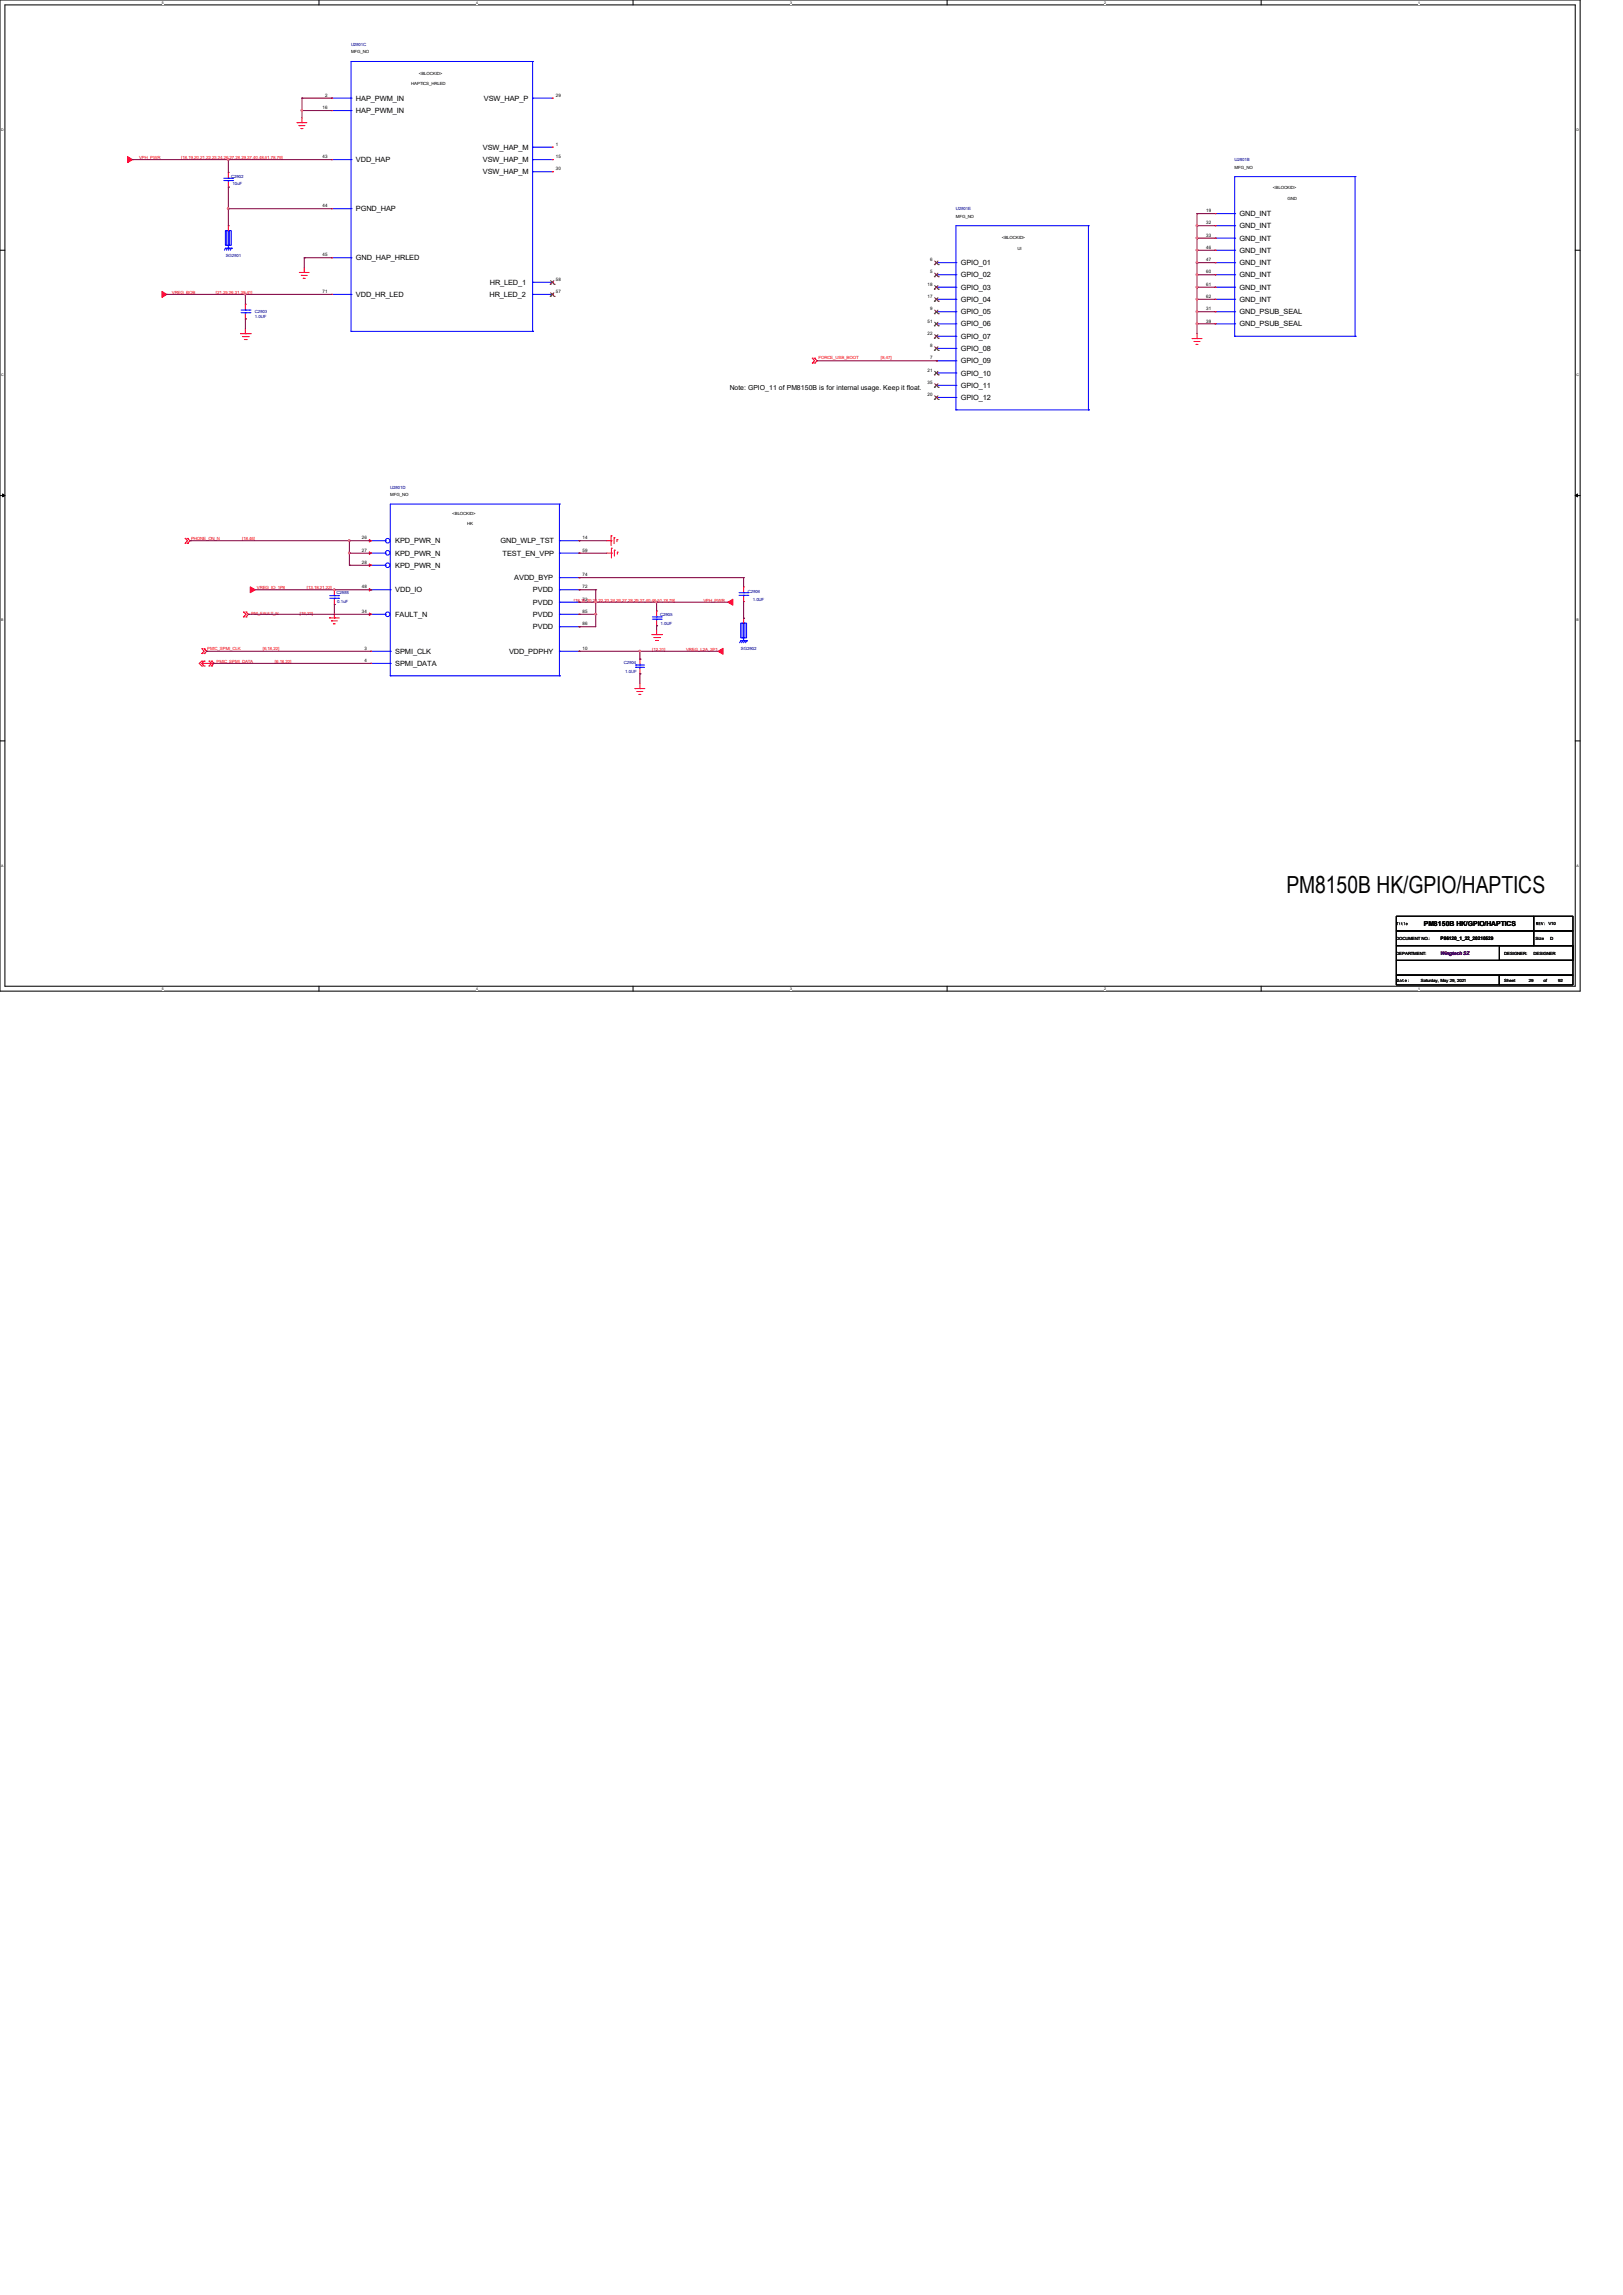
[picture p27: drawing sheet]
<svg xmlns="http://www.w3.org/2000/svg" width="210mm" height="297mm" viewBox="0 0 210 297" stroke-linecap="round" stroke-linejoin="round" font-family="sans-serif">
<defs><g id="words">
<text font-size="3" x="166.5" y="115.6">PM8150B HK/GPIO/HAPTICS</text>
<g font-size=".9">
<text x="46.1" y="13">HAP_PWM_IN</text>
<text x="46.1" y="14.6">HAP_PWM_IN</text>
<text x="62.6" y="13">VSW_HAP_P</text>
<text x="46.1" y="21">VDD_HAP</text>
<text x="62.5" y="19.4">VSW_HAP_M</text>
<text x="62.5" y="21">VSW_HAP_M</text>
<text x="62.5" y="22.6">VSW_HAP_M</text>
<text x="46.1" y="27.3">PGND_HAP</text>
<text x="160.4" y="28">GND_INT</text>
<text x="160.4" y="29.5">GND_INT</text>
<text x="46.1" y="33.7">GND_HAP_HRLED</text>
<text x="124.3" y="34.3">GPIO_01</text>
<text x="124.3" y="35.9">GPIO_02</text>
<text x="160.4" y="31.2">GND_INT</text>
<text x="160.4" y="32.7">GND_INT</text>
<text x="160.4" y="34.3">GND_INT</text>
<text x="160.4" y="35.9">GND_INT</text>
<text x="46.1" y="38.4">VDD_HR_LED</text>
<text x="63.3" y="38.4">HR_LED_2</text>
<text x="63.4" y="36.9">HR_LED_1</text>
<text x="124.3" y="37.5">GPIO_03</text>
<text x="124.3" y="39.1">GPIO_04</text>
<text x="124.3" y="40.7">GPIO_05</text>
<text x="160.4" y="37.5">GND_INT</text>
<text x="160.4" y="39.1">GND_INT</text>
<text x="160.4" y="40.7">GND_PSUB_SEAL</text>
<text x="124.3" y="42.2">GPIO_06</text>
<text x="124.3" y="43.9">GPIO_07</text>
<text x="124.3" y="45.4">GPIO_08</text>
<text x="124.3" y="47">GPIO_09</text>
<text x="160.4" y="42.2">GND_PSUB_SEAL</text>
<text x="94.4" y="50.4">Note: GPIO_11 of PM8150B is for internal usage. Keep it float.</text>
<text x="124.3" y="48.6">GPIO_10</text>
<text x="124.3" y="50.2">GPIO_11</text>
<text x="124.3" y="51.8">GPIO_12</text>
<text x="51.1" y="70.3">KPD_PWR_N</text>
<text x="51.1" y="71.9">KPD_PWR_N</text>
<text x="64.8" y="70.3">GND_WLP_TST</text>
<text x="65" y="71.9">TEST_EN_VPP</text>
<text x="51.1" y="73.5">KPD_PWR_N</text>
<text x="51.1" y="76.7">VDD_IO</text>
<text x="66.5" y="75.1">AVDD_BYP</text>
<text x="69" y="76.7">PVDD</text>
<text x="51.1" y="79.8">FAULT_N</text>
<text x="69" y="78.3">PVDD</text>
<text x="69" y="79.8">PVDD</text>
<text x="69" y="81.4">PVDD</text>
<text x="51.1" y="84.6">SPMI_CLK</text>
<text x="51.1" y="86.2">SPMI_DATA</text>
<text x="65.9" y="84.6">VDD_PDPHY</text>
<text x="184.2" y="119.9">PM8150B HK/GPIO/HAPTICS</text>
</g>
<g font-size=".6" fill="#000080">
<text x="45.4" y="6">U2801C</text>
<text x="29.9" y="23">C2902</text>
<text x="159.8" y="20.9">U2801B</text>
<text x="30.1" y="24">10uF</text>
<text x="123.7" y="27.2">U2801E</text>
<text x="29.2" y="33.3">SG2901</text>
<text x="33" y="40.6">C2903</text>
<text x="33" y="41.2">1.0UF</text>
<text x="50.5" y="63.2">U2801D</text>
<text x="43.6" y="76.9">C2988</text>
<text x="43.6" y="78">0.1uF</text>
<text x="96.8" y="76.7">C2906</text>
<text x="97.4" y="77.7">1.0UF</text>
<text x="85.4" y="79.8">C2905</text>
<text x="85.5" y="80.9">1.0UF</text>
<text x="80.7" y="86">C2904</text>
<text x="80.9" y="87.1">1.0UF</text>
<text x="95.9" y="84.1">SG2902</text>
</g>
<g font-size=".6">
<text x="45.4" y="6.9">MFG_NO</text>
<text x="53.2" y="11">HAPTICS_HRLED</text>
<text x="54.2" y="9.7">&lt;BLOCKID&gt;</text>
<text x="41.7" y="14.1">16</text>
<text x="42.1" y="12.5">2</text>
<text x="71.9" y="12.5">29</text>
<text x="41.7" y="20.5">43</text>
<text x="71.9" y="18.9">1</text>
<text x="71.9" y="20.5">15</text>
<text x="71.9" y="22.1">30</text>
<text x="159.8" y="21.8">MFG_NO</text>
<text x="41.7" y="26.8">44</text>
<text x="123.7" y="28.2">MFG_NO</text>
<text x="156.1" y="27.5">19</text>
<text x="156.1" y="29">32</text>
<text x="164.7" y="24.5">&lt;BLOCKID&gt;</text>
<text x="166.6" y="25.8">GND</text>
<text x="41.7" y="33.2">45</text>
<text x="120.4" y="33.8">6</text>
<text x="120.4" y="35.4">5</text>
<text x="129.6" y="31">&lt;BLOCKID&gt;</text>
<text x="131.7" y="32.4">UI</text>
<text x="156.1" y="30.6">33</text>
<text x="156.1" y="32.2">46</text>
<text x="156.1" y="33.8">47</text>
<text x="156.1" y="35.4">60</text>
<text x="41.7" y="37.9">71</text>
<text x="71.9" y="36.4">58</text>
<text x="71.9" y="37.9">57</text>
<text x="120" y="37">18</text>
<text x="120" y="38.6">17</text>
<text x="120" y="41.7">51</text>
<text x="120.4" y="40.2">9</text>
<text x="156.1" y="37">61</text>
<text x="156.1" y="38.6">62</text>
<text x="156.1" y="40.2">31</text>
<text x="156.1" y="41.7">39</text>
<text x="120" y="43.3">22</text>
<text x="120.4" y="44.9">8</text>
<text x="120.4" y="46.5">7</text>
<text x="120" y="48.1">21</text>
<text x="120" y="49.7">35</text>
<text x="120" y="51.3">20</text>
<text x="50.5" y="64.2">MFG_NO</text>
<text x="46.8" y="69.8">26</text>
<text x="46.8" y="71.4">27</text>
<text x="58.5" y="66.6">&lt;BLOCKID&gt;</text>
<text x="60.5" y="67.9">HK</text>
<text x="75.4" y="69.8">14</text>
<text x="75.4" y="71.4">59</text>
<text x="46.8" y="73">28</text>
<text x="46.8" y="76.2">48</text>
<text x="75.4" y="74.6">74</text>
<text x="75.4" y="76.2">72</text>
<text x="75.4" y="77.8">73</text>
<text x="46.8" y="79.3">34</text>
<text x="75.4" y="79.3">85</text>
<text x="75.4" y="80.9">86</text>
<text x="47.2" y="84.1">3</text>
<text x="47.2" y="85.7">4</text>
<text x="75.4" y="84.1">10</text>
<text x="200.4" y="119.8">V10</text>
<text x="180.7" y="121.7">DOCUMENT NO.:</text>
<text x="180.7" y="123.6">DEPARTMENT:</text>
<text x="186.4" y="121.7">P86120_1_22_20210529</text>
<text x="194.6" y="123.6">DESIGNER:</text>
<text x="198.5" y="123.6">DESIGNER</text>
<text x="198.7" y="121.7">Size</text>
<text x="200.6" y="121.7">D</text>
<text x="183.8" y="127.1">Saturday, May 29, 2021</text>
<text x="194.6" y="127.1">Sheet</text>
<text x="197.8" y="127.1">29</text>
<text x="199.7" y="127.1">of</text>
<text x="201.6" y="127.1">92</text>
</g>
<g font-size=".6" fill="#f00">
<text x="18" y="20.6">VPH_PWR</text>
<text x="23.5" y="20.6">[18,19,20,21,22,23,24,26,27,28,29,37,40,48,51,78,79]</text>
<text x="22.2" y="38">VREG_BOB</text>
<text x="27.9" y="38">[21,25,26,31,39,41]</text>
<text x="105.9" y="46.5">FORCE_USB_BOOT</text>
<text x="114" y="46.5">[8,47]</text>
<text x="24.7" y="69.9">PHONE_ON_N</text>
<text x="31.3" y="69.9">[18,46]</text>
<text x="33.2" y="76.2">VREG_IO_1P8</text>
<text x="39.7" y="76.2">[13,18,21,22]</text>
<text x="74.3" y="77.9">[18,19,20,21,22,23,24,26,27,28,29,37,40,48,51,78,79]</text>
<text x="91" y="77.9">VPH_PWR</text>
<text x="32.5" y="79.5">PM_FAULT_N</text>
<text x="38.8" y="79.5">[18,22]</text>
<text x="26.8" y="84.1">PMIC_SPMI_CLK</text>
<text x="28" y="85.8">PMIC_SPMI_DATA</text>
<text x="34" y="84.1">[6,18,22]</text>
<text x="35.6" y="85.8">[6,18,22]</text>
<text x="84.4" y="84.2">[12,21]</text>
<text x="88.8" y="84.2">VREG_L2A_3P1</text>
</g>
<text font-size=".6" fill="#400040" x="186.4" y="123.6">Wingtech SZ</text>
<g font-size=".5">
<text x="21" y=".5">5</text>
<text x="61.6" y=".5">4</text>
<text x="102.2" y=".5">3</text>
<text x="142.9" y=".5">2</text>
<text x="183.5" y=".5">1</text>
<text x=".2" y="16.9">D</text>
<text x="204" y="16.9">D</text>
<text x=".2" y="48.6">C</text>
<text x="204" y="48.6">C</text>
<text x=".2" y="80.4">B</text>
<text x="204" y="80.4">B</text>
<text x=".2" y="112.1">A</text>
<text x="204" y="112.1">A</text>
<text x="21" y="128.1">5</text>
<text x="61.6" y="128.1">4</text>
<text x="102.2" y="128.1">3</text>
<text x="142.9" y="128.1">2</text>
<text x="183.5" y="128.1">1</text>
</g>
</g></defs>
<path d="M0 0h204.5v128.3h-204.5zM.6 .6h203.2v127h-203.2z" fill="none" stroke="#000" stroke-width=".13"/>
<g fill="#fff">
<path d="M21 .1h.2v.5h-.2z"/>
<path d="M21 127.7h.2v.5h-.2z"/>
</g>
<path d="M41.3 0v.6M41.3 127.6v.7" fill="none" stroke="#000" stroke-width=".13"/>
<g fill="#fff">
<path d="M61.6 .1h.2v.5h-.2z"/>
<path d="M61.6 127.7h.2v.5h-.2z"/>
</g>
<path d="M81.9 0v.6M81.9 127.6v.7" fill="none" stroke="#000" stroke-width=".13"/>
<g fill="#fff">
<path d="M102.2 .1h.2v.5h-.2z"/>
<path d="M102.2 127.7h.2v.5h-.2z"/>
</g>
<path d="M122.6 0v.6M122.6 127.6v.7" fill="none" stroke="#000" stroke-width=".13"/>
<g fill="#fff">
<path d="M142.9 .1h.2v.5h-.2z"/>
<path d="M142.9 127.7h.2v.5h-.2z"/>
</g>
<path d="M163.2 0v.6M163.2 127.6v.7" fill="none" stroke="#000" stroke-width=".13"/>
<g fill="#fff">
<path d="M183.5 .1h.2v.5h-.2z"/>
<path d="M183.5 127.7h.2v.5h-.2z"/>
<path d="M.2 16.5h.3v.5h-.3z"/>
<path d="M204 16.5h.3v.5h-.3z"/>
<path d="M.2 48.3h.3v.5h-.3z"/>
<path d="M204 48.3h.3v.5h-.3z"/>
</g>
<path d="M0 32.4h.6M203.8 32.4h.7" fill="none" stroke="#000" stroke-width=".13"/>
<g fill="#fff">
<path d="M.2 80h.2v.5h-.2z"/>
<path d="M204 80h.3v.5h-.3z"/>
</g>
<path d="M0 64.1h.6M203.8 64.1h.7" fill="none" stroke="#000" stroke-width=".13"/>
<path d="M.3 63.9l.3 .2-.3 .2zM203.8 64.1l.3-.2v.4z" fill="#000" stroke="#000" stroke-width=".13"/>
<g fill="#fff">
<path d="M.2 111.8h.3v.5h-.3z"/>
<path d="M204 111.8h.3v.5h-.3z"/>
</g>
<path d="M0 95.9h.6M203.8 95.9h.7M180.7 118.6h17.8v1.9h-17.8zM198.5 118.6h5v1.9h-5zM180.7 120.5h17.8v1.9h-17.8zM180.7 126.2h13.3v1.3h-13.3zM180.7 124.3h22.8v1.9h-22.8zM180.7 122.4h22.8v1.9h-22.8zM194 126.2h9.5v1.3h-9.5zM194 122.4h9.5v1.9h-9.5zM198.5 120.5h5v1.9h-5z" fill="none" stroke="#000" stroke-width=".13"/>
<g fill="none" stroke="#f00" stroke-width=".13">
<path d="M38.4 15.9h.1M38.4 15.9h1.3M38.7 16.3h.1M38.7 16.3h.8M38.9 16.6h.1M38.9 16.6h.3M39.1 15.9h.1M39.1 15.2v.7M42.9 12.7h.1M42.9 14.3h.1M71.5 12.7h.1M71.5 19h.1"/>
<path d="M29.5 22.3h.1M29.5 24.2h.1M29.5 29.2h.1M29.5 22.3v.6M29.5 23.6v.6M29.5 29.2v.6M31.7 39.4h.1M31.7 39.4v.6M38.7 35.3h.1M38.7 35.3h1.3M39 35.6h.1M39 35.6h.8"/>
<path d="M39.2 36h.1M39.2 36h.3M39.4 35.3h.1M39.4 34.6v.7M42.9 20.7h.1M42.9 27h.1M42.9 33.4h.1M42.9 38.1h.1M71.5 20.7h.1M71.5 22.2h.1M71.5 36.5h.1M71.5 38.1h.1"/>
<path d="M121.2 34h.1M121.2 35.6h.1M121.2 37.2h.1M121.2 38.7h.1M157.2 27.6h.1M157.2 29.2h.1M157.2 30.8h.1M157.2 32.4h.1M157.2 34h.1M157.2 35.6h.1M157.2 37.2h.1M157.2 38.7h.1"/>
<path d="M31.1 43.2h1.3M31.4 43.6h.7M31.6 43.9h.3M31.7 43.2h.1M31.7 41.3h.1M31.7 40.6v.7M31.7 42.5v.7M31.9 43.9h.1M32.1 43.6h.1M32.4 43.2h.1M105.1 47h.1M105.1 46.4h.1"/>
<path d="M105.1 46.4l.3 .3-.3 .3M105.4 46.4h.1M105.4 47h.1M105.4 46.4l.3 .3-.3 .3M121.2 40.3h.1M121.2 41.9h.1M121.2 43.5h.1M121.2 45.1h.1M121.2 46.7h.1M121.2 48.3h.1M121.2 49.9h.1M121.2 51.4h.1"/>
<path d="M154.3 43.8h.1M154.3 43.8h1.2M154.5 44.2h.1M154.5 44.2h.8M154.8 44.6h.1M154.8 44.6h.2M154.9 43.8h.1M154.9 43.2v.6M157.2 40.3h.1M157.2 41.9h.1M24 70.3h.1M24 69.7h.1"/>
<path d="M24 69.7l.3 .3-.3 .3M24.3 69.7h.1M24.3 70.3h.1M24.3 69.7l.3 .3-.3 .3M31.5 79.8h.1M31.5 79.2h.1M31.5 79.2l.3 .3-.3 .3M31.8 79.2h.1M31.8 79.8h.1M31.8 79.2l.3 .3-.3 .3M42.6 80h.1M42.6 80h1.3"/>
<path d="M43.3 80h.1M43.3 76.3h.1M43.3 78.2h.1M43.3 76.3v.7M43.3 77.6v.6M43.3 79.3v.7M48 70h.1M48 71.6h.1M48 73.2h.1M48 76.3h.1M48 79.5h.1M74.9 70h.1"/>
<path d="M74.9 71.6h.1M74.9 74.8h.1M74.9 76.3h.1M74.9 77.9h.1M74.9 79.5h.1M78.4 70h.7M78.5 71.6h.6M79.1 70h.1M79.1 69.3h.1M79.1 69.3v1.3M79.1 71.6h.1M79.1 71h.1"/>
<path d="M79.1 71v1.2M79.5 69.6h.1M79.5 69.6v.8M79.5 71.2h.1M79.5 71.2v.8M79.8 69.8h.1M79.8 69.8v.3M79.9 71.5h.1M79.9 71.5v.2M85 79.1h.1M85 79.1v.6M96.2 75.9h.1"/>
<path d="M96.2 77.9h.1M96.2 75.9v.7M96.2 77.2v.7M26.1 84.6h.1M26.1 83.9h.1M26.1 85.6h.1M26.1 86.2h.1M26.1 83.9l.3 .4-.3 .3M26.1 85.6l-.3 .3 .3 .3M26.1 85.9l.3 .3M26.1 85.9h1.3M26.4 83.9h.1"/>
<path d="M26.4 84.6h.1M26.4 85.6h.1M26.4 86.2h.1M26.4 83.9l.4 .4-.4 .3M26.4 85.6l-.3 .3M27.1 85.6h.1M27.1 86.2h.1M27.1 85.6l.3 .3M27.4 86.2h.1M27.4 85.6h.1M27.4 85.9h.1M27.4 85.6l.3 .3-.3 .3"/>
<path d="M27.4 85.9l-.3 .3M42.9 80.3h.1M42.9 80.3h.7M43.1 80.7h.1M43.1 80.7h.3M48 84.3h.1M48 85.9h.1M74.9 81.1h.1M74.9 84.3h.1M82.2 89.1h.1M82.2 89.1h1.2M82.4 89.5h.1"/>
<path d="M82.4 89.5h.8M82.7 89.9h.1M82.7 89.9h.2M82.8 89.1h.1M82.8 85.3h.1M82.8 87.2h.1M82.8 85.3v.6M82.8 86.6v.6M82.8 88.5v.6M84.3 82.1h1.3M84.6 82.5h.7M84.8 82.9h.3"/>
<path d="M85 82.1h.1M85 81h.1M85 80.3v.7M85 81.5v.6M85.1 82.9h.1M85.3 82.5h.1M85.6 82.1h.1M96.2 80h.1M96.2 80v.6"/>
</g>
<g fill="#f00" stroke="#f00" stroke-width=".13">
<path d="M47.8 69.8l.2 .2-.2 .1z"/>
<path d="M47.8 71.4l.2 .2-.2 .2z"/>
<path d="M47.8 73l.2 .2-.2 .1z"/>
<path d="M47.8 76.2l.2 .1-.2 .2z"/>
<path d="M47.8 79.3l.2 .2-.2 .2z"/>
<path d="M16.5 20.3l.6 .4-.6 .3z" fill-rule="evenodd"/>
<path d="M21 37.7l.6 .4-.6 .4z" fill-rule="evenodd"/>
<path d="M32.4 75.9l.6 .4-.6 .4z" fill-rule="evenodd"/>
<path d="M94.2 77.9l.6-.3v.7z" fill-rule="evenodd"/>
<path d="M92.9 84.3l.7-.4v.8z" fill-rule="evenodd"/>
</g>
<g fill="#000">
<path d="M180.7 119.3h.3l-.1 .1v.3l-.1-.3zM181.1 119.3l.1 .1zM181 119.4h.2v.3zM181.4 119.4h.1l-.1 .1v.1l.1 .1h-.1l-.1-.2zM181.6 119.3h.2v.4l-.1-.3zM181.9 119.5h.2v.1h-.1v.1l.1-.1a.14 .14 0 0 1-.2 .1 .14 .14 0 0 1 0-.2zM182 119.5l.1 .1z"/>
<path d="M180.7 119.3h.3l-.1 .1v.3l-.1-.3zM181.1 119.3l.1 .1zM181 119.4h.2v.3zM181.4 119.4h.1l-.1 .1v.1l.1 .1h-.1l-.1-.2zM181.6 119.3h.2v.4l-.1-.3zM181.9 119.5h.2v.1h-.1v.1l.1-.1a.14 .14 0 0 1-.2 .1 .14 .14 0 0 1 0-.2zM182 119.5l.1 .1z"/>
<path d="M180.7 119.3h.3l-.1 .1v.3l-.1-.3zM181.1 119.3l.1 .1zM181 119.4h.2v.3zM181.4 119.4h.1l-.1 .1v.1l.1 .1h-.1l-.1-.2zM181.6 119.3h.2v.4l-.1-.3zM181.9 119.5h.2v.1h-.1v.1l.1-.1a.14 .14 0 0 1-.2 .1 .14 .14 0 0 1 0-.2zM182 119.5l.1 .1z"/>
<path d="M198.8 119.3l.2 .1-.1 .1 .1 .2-.2-.2v.2zM198.8 119.4v.1h.2zM199.1 119.3h.2l-.1 .1v.1h.1h-.1v.2h.2h-.3zM199.4 119.3l.2 .4 .1-.4-.1 .4zM199.9 119.4v.1z"/>
<path d="M198.8 119.3l.2 .1-.1 .1 .1 .2-.2-.2v.2zM198.8 119.4v.1h.2zM199.1 119.3h.2l-.1 .1v.1h.1h-.1v.2h.2h-.3zM199.4 119.3l.2 .4 .1-.4-.1 .4zM199.9 119.4v.1z"/>
<path d="M198.8 119.3l.2 .1-.1 .1 .1 .2-.2-.2v.2zM198.8 119.4v.1h.2zM199.1 119.3h.2l-.1 .1v.1h.1h-.1v.2h.2h-.3zM199.4 119.3l.2 .4 .1-.4-.1 .4zM199.9 119.4v.1z"/>
<path d="M180.8 126.7a.21 .21 0 0 1 .2 .2 .21 .21 0 0 1-.2 .2zM180.8 126.7v.3h.1a.16 .16 0 0 0 .1-.2 .16 .16 0 0 0-.2-.1zM181.1 126.8h.2l.1 .3h-.3v-.1l.2-.1h-.2zM181.2 127a.07 .07 0 0 0 .1 0 .07 .07 0 0 0-.1 0zM181.4 126.8l.2-.1v.1h.1h-.1v.2l.1 .1h-.2zM181.8 126.8l.2 .1v.1h-.2h.1h.1a.14 .14 0 0 1-.2 .1 .15 .15 0 0 1 0-.3zM181.9 126.9h.1zM182.2 126.8l.1 .1zM182.2 127l.1 .1z"/>
<path d="M180.8 126.7a.21 .21 0 0 1 .2 .2 .21 .21 0 0 1-.2 .2zM180.8 126.7v.3h.1a.16 .16 0 0 0 .1-.2 .16 .16 0 0 0-.2-.1zM181.1 126.8h.2l.1 .3h-.3v-.1l.2-.1h-.2zM181.2 127a.07 .07 0 0 0 .1 0 .07 .07 0 0 0-.1 0zM181.4 126.8l.2-.1v.1h.1h-.1v.2l.1 .1h-.2zM181.8 126.8l.2 .1v.1h-.2h.1h.1a.14 .14 0 0 1-.2 .1 .15 .15 0 0 1 0-.3zM181.9 126.9h.1zM182.2 126.8l.1 .1zM182.2 127l.1 .1z"/>
<path d="M180.8 126.7a.21 .21 0 0 1 .2 .2 .21 .21 0 0 1-.2 .2zM180.8 126.7v.3h.1a.16 .16 0 0 0 .1-.2 .16 .16 0 0 0-.2-.1zM181.1 126.8h.2l.1 .3h-.3v-.1l.2-.1h-.2zM181.2 127a.07 .07 0 0 0 .1 0 .07 .07 0 0 0-.1 0zM181.4 126.8l.2-.1v.1h.1h-.1v.2l.1 .1h-.2zM181.8 126.8l.2 .1v.1h-.2h.1h.1a.14 .14 0 0 1-.2 .1 .15 .15 0 0 1 0-.3zM181.9 126.9h.1zM182.2 126.8l.1 .1zM182.2 127l.1 .1z"/>
</g>
<g fill="none" stroke="#00f" stroke-width=".13">
<path d="M42.9 12.7h2.5M42.9 14.3h2.5M45.4 12.7h.1M45.4 14.3h.1M68.9 8h.1M68.9 19h.1M68.9 12.7h.1M68.9 8h-23.5v34.9M68.9 8v34.9M68.9 12.7h2.6M68.9 19h2.6M29 23.4h1.1"/>
<path d="M29 23.1h1.1M29.2 29.8h.7v1.9h-.7zM29.2 32.1h.1M29.2 32.1h.7M29.2 32.1l-.2 .3M29.3 29.8h.4v1.9h-.4zM29.4 32.1h.1M29.4 32.1l-.1 .3M29.5 23.1h.1M29.5 23.4h.1M29.5 29.8h.1M29.5 32.1h.1"/>
<path d="M29.5 22.9v.2M29.5 23.4v.2M29.5 29.8v2.3M29.7 32.1h.1M29.7 32.1l-.2 .3M29.9 32.1h.1M29.9 32.1l-.1 .3M30.1 23.4h.1M30.1 23.1h.1M42.9 33.4h2.5M42.9 38.1h2.5M42.9 27h2.5"/>
<path d="M42.9 20.7h2.5M45.4 33.4h.1M45.4 27h.1M45.4 20.7h.1M45.4 38.1h.1M68.9 36.5h.1M68.9 38.1h.1M68.9 20.7h.1M68.9 22.2h.1M68.9 36.5h2.6M68.9 38.1h2.6M68.9 20.7h2.6"/>
<path d="M68.9 22.2h2.6M121.2 34h2.5M121.2 35.6h2.5M121.2 37.2h2.5M121.2 38.7h2.5M123.7 34h.1M123.7 35.6h.1M123.7 37.2h.1M123.7 38.7h.1M140.8 29.2h.1M140.8 29.2h-17.1v23.8M140.8 29.2v23.8"/>
<path d="M157.2 27.6h2.6M157.2 29.2h2.6M157.2 30.8h2.6M157.2 32.4h2.6M157.2 34h2.6M157.2 35.6h2.6M157.2 37.2h2.6M157.2 38.7h2.6M159.8 27.6h.1M159.8 29.2h.1M159.8 30.8h.1M159.8 32.4h.1"/>
<path d="M159.8 34h.1M159.8 35.6h.1M159.8 37.2h.1M159.8 38.7h.1M175.3 22.9h.1M175.3 22.9h-15.5v20.6M175.3 22.9v20.6M31.2 40.5h1.1M31.2 40.1h1.1M31.7 40.1h.1M31.7 40.5h.1M31.7 40v.1"/>
<path d="M31.7 40.5v.1M32.3 40.5h.1M32.3 40.1h.1M45.4 42.9h.1M45.4 42.9h23.5M68.9 42.9h.1M121.2 43.5h2.5M121.2 40.3h2.5M121.2 41.9h2.5M121.2 45.1h2.5M121.2 46.7h2.5M121.2 48.3h2.5"/>
<path d="M121.2 49.9h2.5M121.2 51.4h2.5M123.7 53h.1M123.7 40.3h.1M123.7 41.9h.1M123.7 43.5h.1M123.7 45.1h.1M123.7 46.7h.1M123.7 48.3h.1M123.7 49.9h.1M123.7 51.4h.1M123.7 53h17.1"/>
<path d="M140.8 53h.1M157.2 40.3h2.6M157.2 41.9h2.6M159.8 43.5h.1M159.8 40.3h.1M159.8 41.9h.1M159.8 43.5h15.5M175.3 43.5h.1M42.7 77.4h1.1M42.7 77.1h1.1M43.3 77.1h.1M43.3 77.4h.1"/>
<path d="M43.3 77v.1M43.3 77.4v.2M43.8 77.4h.1M43.8 77.1h.1M48 70h1.9M48 71.6h1.9M48 73.2h1.9M48 76.3h2.5M48 79.5h1.9M49.9 70h.1M49.9 71.6h.1M49.9 73.2h.1"/>
<path d="M49.9 79.5h.1M50.5 76.3h.1M72.4 65.2h.1M72.4 70h.1M72.4 71.6h.1M72.4 74.8h.1M72.4 76.3h.1M72.4 77.9h.1M72.4 79.5h.1M72.4 65.2h-21.9v22.3M72.4 65.2v22.3M72.4 70h2.5"/>
<path d="M72.4 71.6h2.5M72.4 76.3h2.5M72.4 79.5h2.5M72.4 74.8h2.5M72.4 77.9h2.5M84.4 79.8h1.2M85 79.8h.1M85 79.7v.1M85.6 79.8h.1M95.6 77h1.2M95.6 76.7h1.2M96.2 76.7h.1"/>
<path d="M96.2 77h.1M96.2 76.6v.1M96.2 77v.2M96.8 77h.1M96.8 76.7h.1M48 84.3h2.5M48 85.9h2.5M50.5 87.5h.1M50.5 84.3h.1M50.5 85.9h.1M50.5 87.5h21.9M72.4 87.5h.1"/>
<path d="M72.4 81.1h.1M72.4 84.3h.1M72.4 84.3h2.5M72.4 81.1h2.5M82.3 86.4h.1M82.3 86.1h.1M82.3 86.4h1.1M82.3 86.1h1.1M82.8 86.1h.1M82.8 86.4h.1M82.8 85.9v.2M82.8 86.4v.2"/>
<path d="M84.4 80.1h1.2M85 80.1h.1M85 80.1v.2M85.6 80.1h.1M95.8 80.6h.8v1.9h-.8zM95.8 82.9h.1M95.8 82.9h.8M95.8 82.9l-.1 .3M96 80.6h.4v1.9h-.4zM96.1 82.9h.1M96.1 82.9l-.1 .3M96.2 80.6h.1"/>
<path d="M96.2 82.9h.1M96.2 80.6v2.3M96.4 82.9h.1M96.4 82.9l-.2 .3M96.6 82.9h.1M96.6 82.9l-.1 .3"/>
<circle cx="50.2" cy="71.5" r=".3"/>
<circle cx="50.2" cy="70" r=".3"/>
<circle cx="50.2" cy="73.2" r=".3"/>
<circle cx="50.2" cy="79.5" r=".3"/>
</g>
<g fill="none" stroke="#804000" stroke-width=".13">
<path d="M71.2 36.8h.1M71.2 38.4h.1M71.2 36.3l.5 .5M71.2 37.9l.5 .5M71.7 36.3l-.5 .5M71.7 37.9l-.5 .5M71.7 36.8h.1M71.7 38.4h.1M120.9 34.2h.1M120.9 35.8h.1M120.9 37.4h.1M120.9 39h.1"/>
<path d="M120.9 33.8l.5 .4M120.9 35.3l.5 .5M120.9 37l.5 .4M120.9 38.5l.5 .5M121.4 33.8l-.5 .4M121.4 35.3l-.5 .5M121.4 37l-.5 .4M121.4 38.5l-.5 .5M121.4 34.2h.1M121.4 35.8h.1M121.4 37.4h.1M121.4 39h.1"/>
<path d="M120.9 40.6h.1M120.9 42.2h.1M120.9 43.8h.1M120.9 45.3h.1M120.9 48.5h.1M120.9 50.1h.1M120.9 51.7h.1M120.9 40.1l.5 .5M120.9 41.7l.5 .5M120.9 43.3l.5 .5M120.9 44.9l.5 .4M120.9 48l.5 .5"/>
<path d="M120.9 49.7l.5 .4M120.9 51.2l.5 .5M121.4 40.1l-.5 .5M121.4 41.7l-.5 .5M121.4 43.3l-.5 .5M121.4 44.9l-.5 .4M121.4 48l-.5 .5M121.4 49.7l-.5 .4M121.4 51.2l-.5 .5M121.4 40.6h.1M121.4 42.2h.1M121.4 43.8h.1"/>
<path d="M121.4 45.3h.1M121.4 48.5h.1M121.4 50.1h.1M121.4 51.7h.1"/>
</g>
<g fill="none" stroke="#800040" stroke-width=".13">
<path d="M39.1 14.3h.1M39.1 12.7h.1M39.1 12.7v2.5M39.1 12.7h3.8M39.1 14.3h3.8M17.1 20.7h.1M17.1 20.7h25.8M21.6 38.1h.1M21.6 38.1h21.3M29.5 20.7h.1M29.5 24.2h.1M29.5 27h.1"/>
<path d="M29.5 20.7v1.6M29.5 24.2v5M29.5 27h13.4M31.7 38.1h.1M31.7 38.1v1.3M39.4 33.4h.1M39.4 33.4h3.5M39.4 33.4v1.2M154.9 27.6h.1M154.9 29.2h.1M154.9 30.8h.1M154.9 32.4h.1"/>
<path d="M154.9 34h.1M154.9 35.6h.1M154.9 37.2h.1M154.9 38.7h.1M154.9 27.6v15.6M154.9 27.6h2.3M154.9 29.2h2.3M154.9 30.8h2.3M154.9 32.4h2.3M154.9 34h2.3M154.9 35.6h2.3M154.9 37.2h2.3"/>
<path d="M154.9 38.7h2.3M31.7 41.3h.1M31.7 41.3v1.2M105.7 46.7h15.5M121.2 46.7h.1M154.9 41.9h.1M154.9 40.3h.1M154.9 41.9h2.3M154.9 40.3h2.3M24.6 70h.1M24.6 70h23.4M32.1 79.5h.1"/>
<path d="M32.1 79.5h15.9M33 76.3h15M43.3 76.3h.1M43.3 78.2h.1M43.3 78.2v1.1M45.2 70h.1M45.2 71.6h.1M45.2 73.2h.1M45.2 71.6h2.8M45.2 73.2h2.8M45.2 70v3.2M48 76.3h.1"/>
<path d="M74.9 70h.1M74.9 71.6h.1M74.9 74.8h.1M74.9 77.9h.1M74.9 76.3h.1M74.9 79.5h.1M74.9 70h3.5M74.9 71.6h3.6M74.9 79.5h2.2M74.9 76.3h2.2M74.9 74.8h21.3M74.9 77.9h19.3"/>
<path d="M77.1 76.3h.1M77.1 77.9h.1M77.1 79.5h.1M77.1 76.3v4.8h-2.2M85 77.9h.1M85 77.9v1.2M96.2 74.8h.1M96.2 74.8v1.1M96.2 77.9v2.1M26.8 84.3h.1M26.8 84.3h21.2M27.7 85.9h.1"/>
<path d="M27.7 85.9h20.3M74.9 81.1h.1M74.9 84.3h.1M74.9 84.3h18M82.8 84.3h.1M82.8 87.2h.1M82.8 85.3h.1M82.8 84.3v1M82.8 87.2v1.3M85 81h.1M85 81v.5M96.2 80h.1"/>
</g>
<g fill="#f0f" stroke="#f0f" stroke-width=".13">
<circle cx="29.5" cy="20.6" r=".11"/>
<circle cx="29.5" cy="27" r=".11"/>
<circle cx="154.9" cy="29.2" r=".11"/>
<circle cx="154.9" cy="30.8" r=".11"/>
<circle cx="154.9" cy="34" r=".11"/>
<circle cx="154.9" cy="32.4" r=".11"/>
<circle cx="154.9" cy="37.1" r=".11"/>
<circle cx="154.9" cy="35.5" r=".11"/>
<circle cx="154.9" cy="38.7" r=".11"/>
<circle cx="154.9" cy="41.9" r=".11"/>
<circle cx="154.9" cy="40.3" r=".11"/>
<circle cx="31.7" cy="38.1" r=".11"/>
<circle cx="45.2" cy="70" r=".11"/>
<circle cx="45.2" cy="71.6" r=".11"/>
<circle cx="43.2" cy="76.3" r=".11"/>
<circle cx="84.9" cy="77.9" r=".11"/>
<circle cx="77.1" cy="77.9" r=".11"/>
<circle cx="77.1" cy="79.5" r=".11"/>
<circle cx="82.8" cy="84.3" r=".11"/>
<circle cx="39.1" cy="14.3" r=".11"/>
</g>
<use href="#words"/>
</svg>
